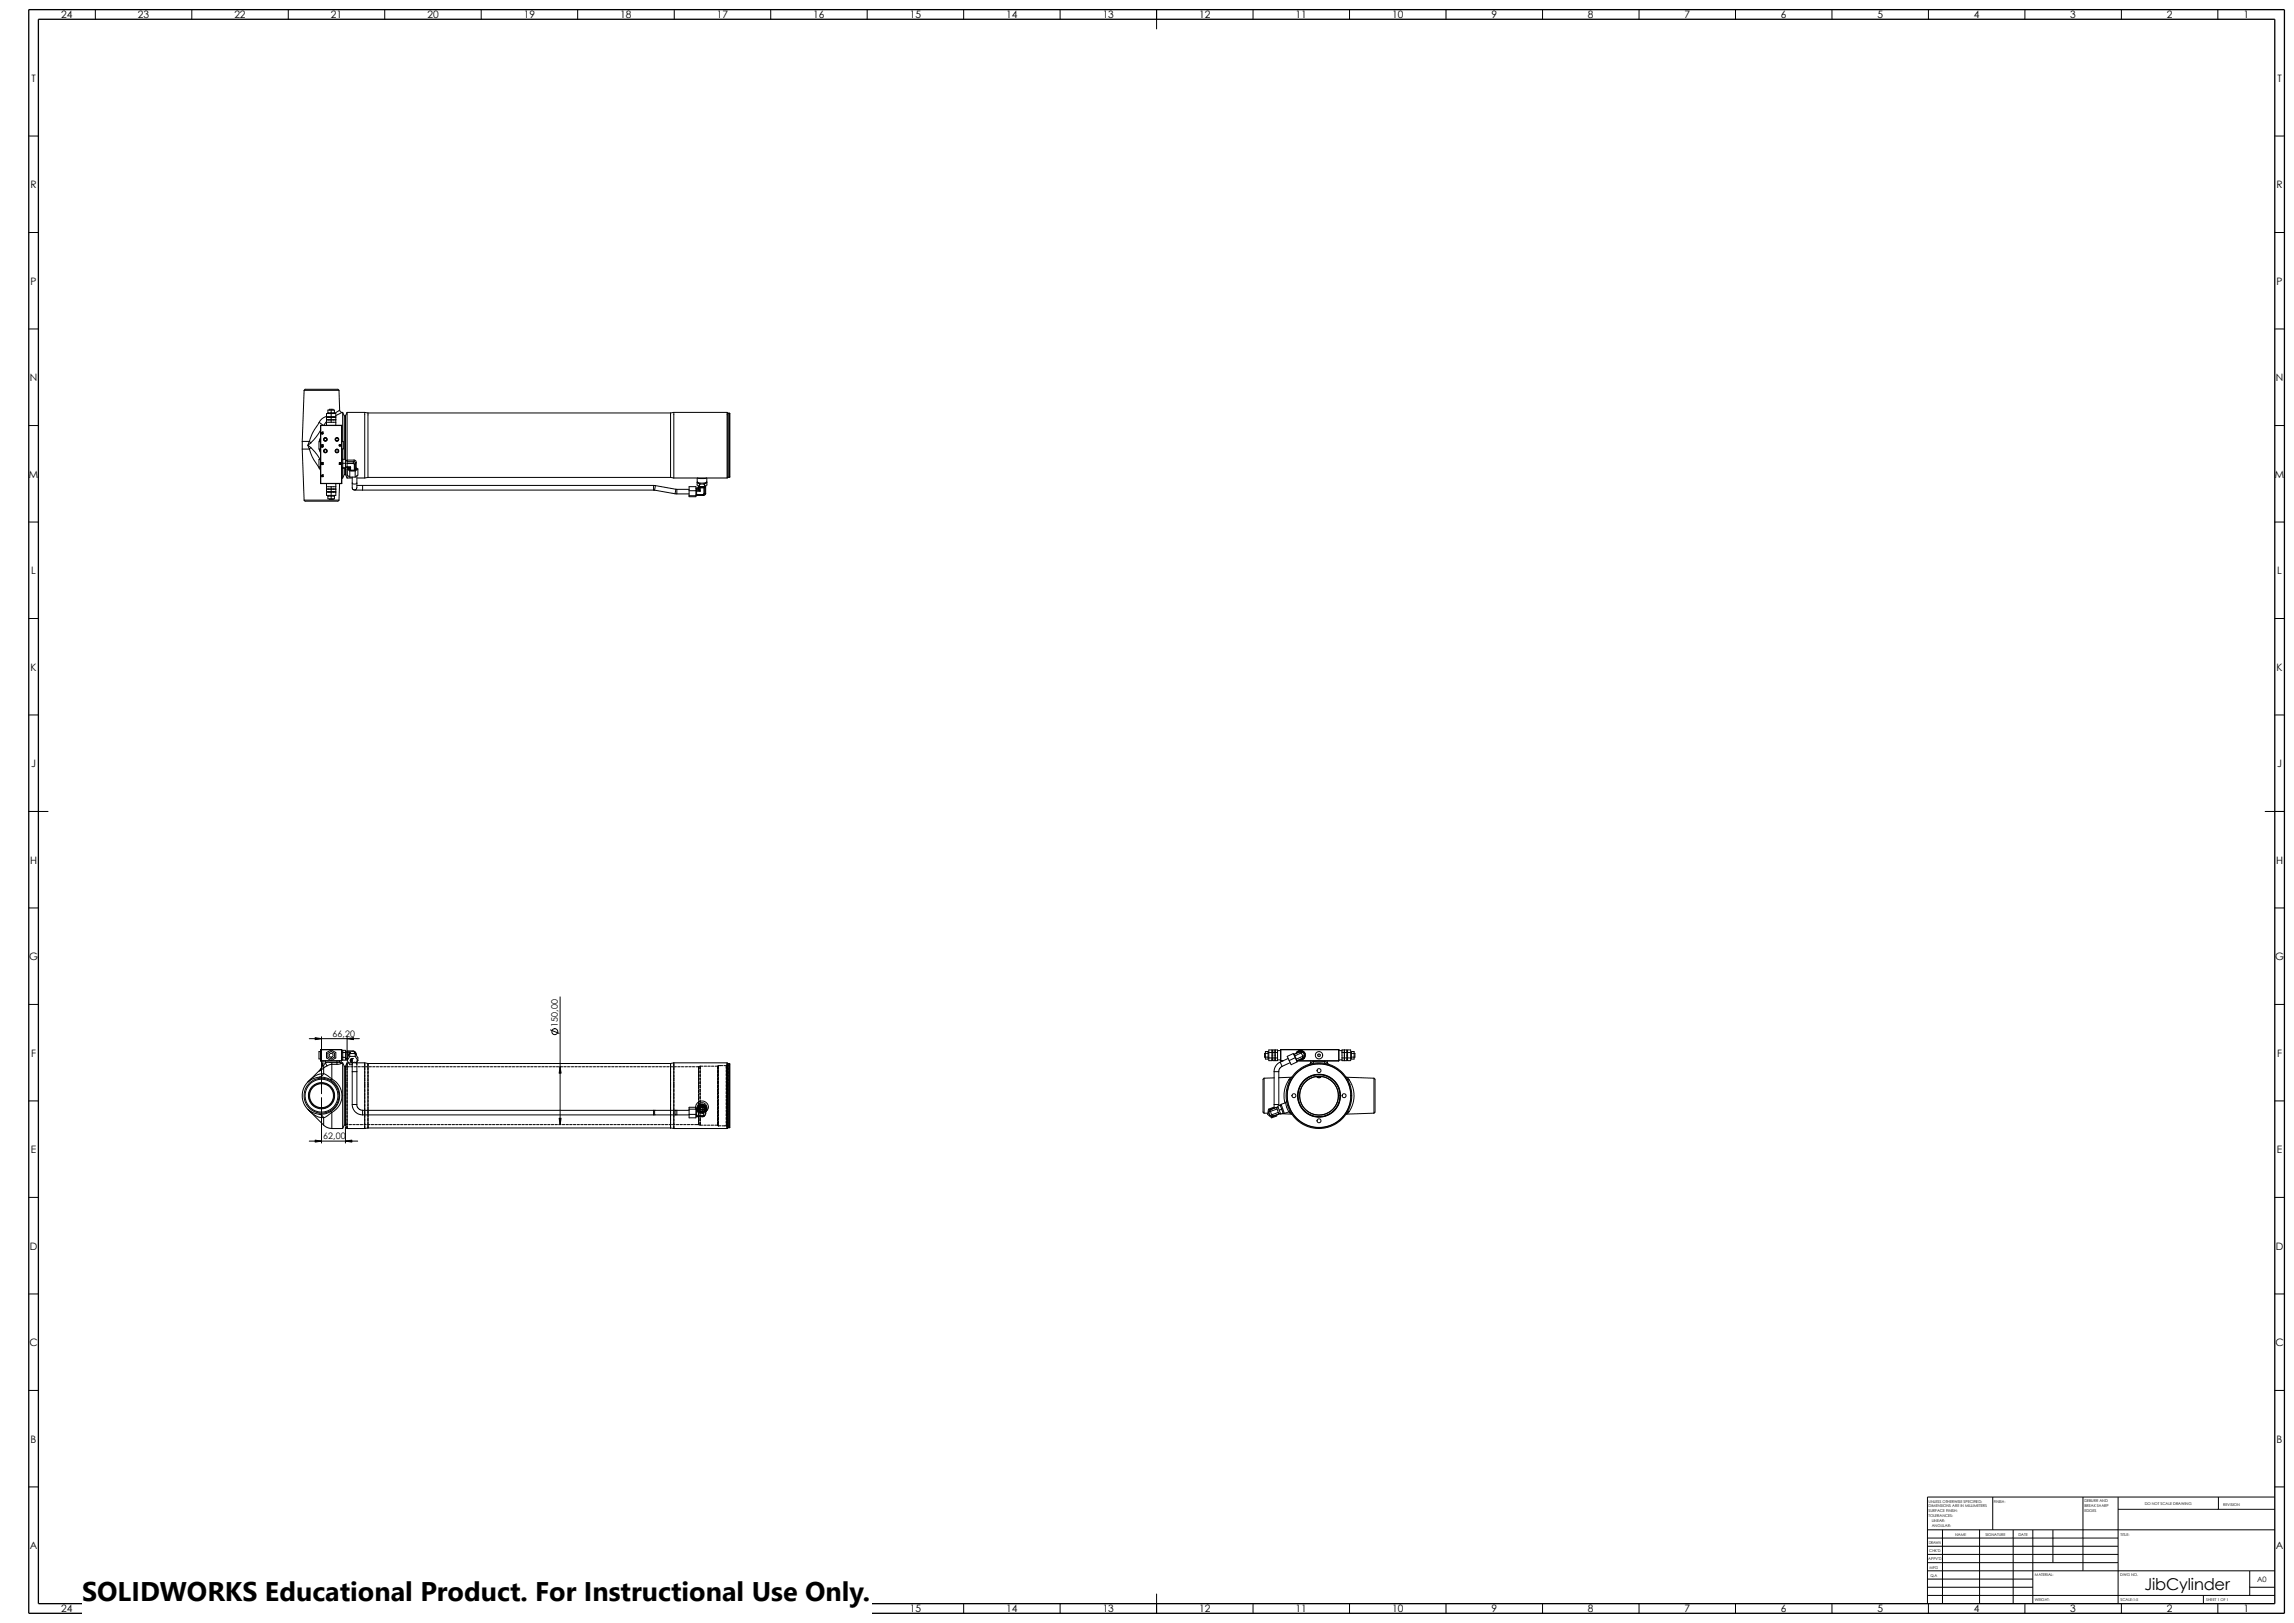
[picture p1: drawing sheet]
<svg xmlns="http://www.w3.org/2000/svg" width="1189mm" height="841mm" viewBox="0 0 1189 841" stroke-linecap="round" stroke-linejoin="round" font-family="sans-serif">
<defs><g id="words">
<text font-size="14" x="43" y="830">SOLIDWORKS Educational Product. For Instructional Use Only.</text>
<text font-size="8.4" x="1111" y="824">JibCylinder</text>
<g font-size="5.3">
<text x="32" y="10">24</text>
<text x="71" y="10">23</text>
<text x="121" y="10">22</text>
<text x="171" y="10">21</text>
<text x="221" y="10">20</text>
<text x="271" y="10">19</text>
<text x="321" y="10">18</text>
<text x="371" y="10">17</text>
<text x="421" y="10">16</text>
<text x="471" y="10">15</text>
<text x="521" y="10">14</text>
<text x="571" y="10">13</text>
<text x="621" y="10">12</text>
<text x="671" y="10">11</text>
<text x="721" y="10">10</text>
<text x="773" y="10">9</text>
<text x="823" y="10">8</text>
<text x="873" y="10">7</text>
<text x="923" y="10">6</text>
<text x="973" y="10">5</text>
<text x="1023" y="10">4</text>
<text x="1073" y="10">3</text>
<text x="1123" y="10">2</text>
<text x="1163" y="10">1</text>
<text x="16" y="42">T</text>
<text x="1180" y="42">T</text>
<text x="16" y="98">R</text>
<text x="1180" y="98">R</text>
<text x="16" y="148">P</text>
<text x="1180" y="148">P</text>
<text x="15" y="198">N</text>
<text x="1179" y="198">N</text>
<text x="15" y="248">M</text>
<text x="1179" y="248">M</text>
<text x="16" y="298">L</text>
<text x="1180" y="298">L</text>
<text x="16" y="348">K</text>
<text x="1180" y="348">K</text>
<text x="16" y="398">J</text>
<text x="1180" y="398">J</text>
<text x="16" y="448">H</text>
<text x="1180" y="448">H</text>
<text x="15" y="498">G</text>
<text x="1179" y="498">G</text>
<text x="16" y="548">F</text>
<text x="1180" y="548">F</text>
<text x="16" y="598">E</text>
<text x="1180" y="598">E</text>
<text x="15" y="648">D</text>
<text x="1179" y="648">D</text>
<text x="15" y="698">C</text>
<text x="1179" y="698">C</text>
<text x="16" y="748">B</text>
<text x="1180" y="748">B</text>
<text x="15" y="803">A</text>
<text x="1179" y="803">A</text>
<text x="32" y="836">24</text>
<text x="471" y="836">15</text>
<text x="521" y="836">14</text>
<text x="571" y="836">13</text>
<text x="621" y="836">12</text>
<text x="671" y="836">11</text>
<text x="721" y="836">10</text>
<text x="773" y="836">9</text>
<text x="823" y="836">8</text>
<text x="873" y="836">7</text>
<text x="923" y="836">6</text>
<text x="973" y="836">5</text>
<text x="1023" y="836">4</text>
<text x="1073" y="836">3</text>
<text x="1123" y="836">2</text>
<text x="1163" y="836">1</text>
</g>
<g font-size="4.6">
<text x="289" y="532" transform="rotate(-90 289 532)">150,00</text>
<text x="172" y="537">66,20</text>
<text x="168" y="590">62,00</text>
</g>
<text font-size="3.9" x="1170" y="820">A0</text>
<g font-size="2">
<text x="999" y="779">UNLESS OTHERWISE SPECIFIED:</text>
<text x="1033" y="779">FINISH:</text>
<text x="1080" y="779">DEBURR AND</text>
<text x="999" y="781">DIMENSIONS ARE IN MILLIMETERS</text>
<text x="999" y="784">SURFACE FINISH:</text>
<text x="1080" y="784">EDGES</text>
<text x="1080" y="781">BREAK SHARP</text>
<text x="1112" y="780">DO NOT SCALE DRAWING</text>
<text x="1152" y="780">REVISION</text>
<text x="999" y="786">TOLERANCES:</text>
<text x="1001" y="791">ANGULAR:</text>
<text x="1001" y="789">LINEAR:</text>
<text x="1013" y="796">NAME</text>
<text x="1029" y="796">SIGNATURE</text>
<text x="1046" y="796">DATE</text>
<text x="1099" y="796">TITLE:</text>
<text x="1000" y="800">DRAWN</text>
<text x="999" y="808">APPV'D</text>
<text x="1000" y="804">CHK'D</text>
<text x="1000" y="813">MFG</text>
<text x="1000" y="817">Q.A</text>
<text x="1055" y="817">MATERIAL:</text>
<text x="1099" y="817">DWG NO.</text>
<text x="1055" y="830">WEIGHT:</text>
<text x="1099" y="830">SCALE:1:5</text>
<text x="1143" y="830">SHEET 1 OF 1</text>
</g>
</g></defs>
<g fill="none" stroke="#000" stroke-width=".52">
<path d="M49 5v5M99 5v5M149 5v5M199 5v5M249 5v5M299 5v5M349 5v5M399 5v5M449 5v5M499 5v5M549 5v5M599 5v10"/>
<path d="M649 5v5M699 5v5M749 5v5M799 5v5M849 5v5M899 5v5M949 5v5M999 5v5M1049 5v5M1099 5v5M1149 5v5M15 70h5"/>
<path d="M1179 70h5M15 120h5M1179 120h5M15 170h5M1179 170h5M158 202l-1 27M158 202h17h1M158 202h18M165 219l2 1M165 219l-3 6-2 4M169 218l-1 2M169 216l-2 1-2 2"/>
<path d="M169 218h5M169 219h5M169 216h5M170 213h3v1h-3zM170 214h.1M171 213v-1h2v1M172 213v1M172 214v2M172 216v3M176 202v11M176 213l1 1M176 213l-3 1"/>
<path d="M177 214l-3 1M177 214h1M178 214v15M178 214v2M178 216v22M178 216h1M179 216v30M180 214v25h-1M180 214h9M180 214l-1 2M189 214v34M189 214h2"/>
<path d="M191 214v33M191 214h157M348 214v33M349 214v34M349 214h28M349 214h-1M377 214v34M377 214h.1M377 214v33v1M377 214v33M377 214h1M378 214v33"/>
<path d="M15 221h5M157 233l1 26M157 229v4M157 229h3M157 233h3M160 231l1 1M160 231v2M160 229h.1M160 229v2M160 229l1 1M160 233l2 5 3 5M160 233h.1"/>
<path d="M161 232l5 6M161 232l-1 1M161 230l-1 1M166 233v2M166 233h.1M166 228v1M166 227v1M166 223l-5 7M166 238h-1v4h1M166 229h-1v4h1M166 228h.1M166 220l11 1"/>
<path d="M166 220v31M166 220h11M167 224h.1M167 224v1M167 232h.1M167 231h.1M167 225h.1M167 240h.1M167 231v1M169 220v-6h5v6M176 240h.1M176 230v1z"/>
<path d="M176 231h.1M177 220v31M177 220v1M177 229h1v4h-1M177 221v29M177 238h2M178 233v9M178 238h.1M180 239v3M180 239h3M183 238l2 2M183 238v1"/>
<path d="M183 239l1 1M183 238h-3v1M183 239v1M184 240l1-1v4M184 240v3M184 240v1M1179 221h5M158 259v1h17l1-1M158 259h18M165 243l1 1M166 242l-1 1M166 251h11"/>
<path d="M167 241h.1M167 247h.1M167 246v1M167 246h.1M169 251v6h5v-6M169 255h5M169 253h5M169 252h5M170 257h3v1h-3zM170 257h.1M171 258v1h2v-1M172 252v3"/>
<path d="M172 255v2M172 257v1M173 257h.1M176 241h.1M176 251v8M177 248h.1M177 250l-11 1M177 250v1M177 248h1M178 242v6M178 240h1M178 242h1"/>
<path d="M178 243v3M178 246v2M178 246h1M179 246l1 2M179 243h-2M179 242h3M180 242v6M180 248h3M180 243v3l1 1M180 243l1 1M181 242h.1M181 242v1"/>
<path d="M181 243a2.3 2.3 0 0 0 3 0M181 243h.1M181 242l-1 1M181 243l1 1M181 242h1M181 242h-1M181 244v3M181 247h3M181 244h3M182 244h.1M182 242l-1 1M182 242h-1"/>
<path d="M182 242h.1M182 242v2M182 244h2M183 250v1l2-1M183 240l1 1M183 240h.1M183 240h-3h3M184 241v3M184 254h155M184 241h.1M184 244h.1M184 244v3"/>
<path d="M185 243h-1M185 243l-1 1M185 242v1M185 247v6l-1 1-1-1v-6M185 248h4M185 252h154M185 243v3l-1 1M188 252v2M191 247l-2 1M191 247h157M339 254h.1M339 252h1"/>
<path d="M339 252v2M339 254l11 2M340 252l-1 2M340 252l10 2M348 247l1 1M349 248h28M350 256h1M350 254h1M350 254v2M351 254h6M351 256h6M351 254v2"/>
<path d="M357 252h4v5h-4zM357 257h4M357 254h4M361 253h.1M361 257h4M361 254v1M361 256h.1M361 254h.1M361 255v2M361 254h1M361 256h3M361 255h2"/>
<path d="M361 250h1M361 250v1l2 1M362 250v1M362 253v1M362 253h-1v1M362 254h.1M362 253h.1M362 252v1M362 252l1 1M362 253l1 1M362 251h1M362 254l1 1"/>
<path d="M363 251v1M363 251h.1M363 252h2M363 253h.1M363 254v1M363 254h-1M363 253v1M363 253v2M363 253h2M363 251h2M364 256h.1M364 256l1 1"/>
<path d="M365 257h.1M365 251h.1M365 256h-1M365 253v3M365 253h.1M365 256h.1M365 251v1M365 252a2.2 2.2 0 0 1-3 0M365 256v1M365 252v4M365 252v1M366 252h-1"/>
<path d="M366 256l-1 1M366 256h-1M366 252v4M366 248h-5v2a4 4 0 0 0 5 0v-2M366 250l-1 1M366 250h.1M366 250v1l-1 1M377 247h.1M377 247h1M15 271h5M1179 271h5M15 321h5"/>
<path d="M1179 321h5M15 371h5M1179 371h5M15 420h10M1174 420h10M15 470h5M1179 470h5M290 517v66M15 520h5M160 538h26M163 538h4l-4 1zM167 537v30"/>
<path d="M180 538h3v1zM180 537v13M285 534l5 1M1179 520h5M160 560l-2 3-1 4v5l3 4M160 560h.1M161 559l-1 1M165 558l-5 2M165 558h3l3 2M166 555l-6 6 1-2M166 545h-1v4h1M166 544v6"/>
<path d="M166 544h11M166 550h11M167 551l1 1M167 551l-1 4M167 550v1M168 552v1M168 556l-3 2M168 556l4 3M168 556l-4 1-3 2M168 553l-2 2M168 553v3M169 551l-1 1"/>
<path d="M169 551v1M169 550v1M169 545l3-1 2 1v3l-2 2-3-2zM169 552l-1 1M170 546l2-1 1 1v2l-1 1-2-1zM171 560a10 10 0 0 1 0 16M172 559l-1 1M172 559a10 10 0 0 1 0 17M172 551h-3M172 551v8M175 552h-4h-2M175 550v2"/>
<path d="M176 550l1 1M176 550l-4 1M177 551h.1M177 551h1M177 551l-2 1M177 544v6M177 544h.1M177 544h1M177 549h1M177 550h-11M177 550h.1M178 551v2"/>
<path d="M178 551v34M178 544h1v5h-1zM178 545h1M178 548h1M178 553h1M178 553v30M179 553v30M179 553h2M179 545h1M180 546h.1M180 551v34M180 551h3"/>
<path d="M180 551l-1 2M180 549h.1M180 547h1M180 548h-1M180 550l1 2h2M181 547h.1M181 547h-1M181 546h1M181 546v1M181 547h3M181 546h3M181 547l-1 3"/>
<path d="M181 546l-1 2v2M182 549l1 1M182 546h-1M182 546h.1M182 553h1M182 546h-2M182 549h1M183 552l1-2 1 2M183 549h-1l1 1M183 548v24M183 555h2M183 545h1"/>
<path d="M183 545h.1M183 545h-3h3M183 549h-1l1 2M184 553h1M184 545h.1M184 545v1M184 551h5M184 546v1M184 547l1 3M184 546l1 2v2M184 545l1 1M184 546h1"/>
<path d="M184 546h.1M185 546v1M185 550v22h-2M185 550h.1M186 553h1M187 553h2M189 551v34M189 551h2M189 553h2M191 551v33M191 551h157M191 553h1"/>
<path d="M193 553h1M195 553h1M197 553h1M199 553h1M201 553h1M203 553h1M205 553h1M206 553h2M208 553h2M210 553h2M212 553h1M214 553h1"/>
<path d="M216 553h1M218 553h1M220 553h1M222 553h1M224 553h1M226 553h1M227 553h2M229 553h2M231 553h1M233 553h1M235 553h1M237 553h1"/>
<path d="M239 553h1M241 553h1M243 553h1M245 553h1M246 553h2M248 553h2M250 553h2M252 553h1M254 553h1M256 553h1M258 553h1M260 553h1"/>
<path d="M262 553h1M264 553h1M266 553h1M267 553h2M269 553h2M271 553h1M273 553h1M275 553h1M277 553h1M279 553h1M281 553h1M283 553h1"/>
<path d="M285 553h1M286 553h2M288 553h2M290 553l1 3h-1zM290 553h2M292 553h1M294 553h1M296 553h1M298 553h1M300 553h1M302 553h1M304 553h1"/>
<path d="M306 553h1M307 553h2M309 553h2M311 553h2M313 553h1M315 553h1M317 553h1M319 553h1M321 553h1M323 553h1M325 553h1M326 553h2"/>
<path d="M328 553h2M330 553h2M332 553h1M334 553h1M336 553h1M338 553h1M340 553h1M342 553h1M344 553h1M346 553h1M347 553h2M348 551v33"/>
<path d="M349 551v34M349 551h28M349 551h-1M349 553h2M351 553h2M353 553h1M355 553h1M357 553h1M359 553h1M361 553h1M362 553v12M363 553v1"/>
<path d="M363 555v1M363 557v1M363 558v2M364 552l-2 1M365 552h1M367 552h1M369 552h1M372 553v1M372 555v1M372 557v1M372 558v2M372 552v2"/>
<path d="M372 554v2M372 556v2M372 560v2M375 552h-4M376 552v2M376 554v2M376 556v2M376 558v2M376 560v2M377 551v34M377 551h.1M377 551v33"/>
<path d="M377 551v2M377 553v2M377 555v2M377 557v2M377 559v1M377 552h-2M377 551h1M378 551v33M655 559v17v1M655 559v18M656 545h1v4h-1zM657 546h-2v2h2"/>
<path d="M657 548h1M657 545h2M658 544h1v6h-1zM658 548h1M659 544h1M659 549h1M660 544h2v6h-2zM660 545h2M660 548h2M660 555h3M660 559h-5M660 555v19"/>
<path d="M661 544h.1M661 549h.1M661 544v6M662 544h2M662 549h2M663 558h7l-2 2M663 555v18M663 550l-2 2-1 3M663 550l1 3M664 550h1M664 544v6M664 550h.1"/>
<path d="M664 544h30M664 544h.1M664 553l-1 1v1M667 547l3-1 2 4-3 2zM668 548l-5 2M668 560l-1 2a14 14 0 0 0-1 10M669 551l-5 2M669 559l-1 1M671 546h.1M671 546v1M671 547l1 2M671 548l-3 2"/>
<path d="M672 549v1M672 545h.1M672 545l2-1 2 2M672 545l1-1h1l2 2M672 550h22M672 550h.1M673 545h.1M673 545l-2 1M673 545l1 1M674 549h.1M674 544l-2 1M674 545h-1"/>
<path d="M674 546l1 1M674 546l-3 1M674 545h1M675 545l1 1M675 548h.1M675 548l-3 2M675 545l-1 1M675 545l1 2M675 547l-3 2M675 547v1M676 548l-2 1M676 548h-1"/>
<path d="M676 547h-1M676 547v1M676 546v2M679 551h.1M679 551v1M679 550v1M681 550l-2 1M681 550v1M681 550h6M681 550h.1M682 558l1 1 2-1M683 558h1"/>
<path d="M683 546h1v1v1zM685 558h-1h-2M687 550l-1 1M687 550l1 1M687 550h.1M688 550v1M688 551h.1M688 551l1 1M694 544h-30M694 544v6M694 544h1M694 549h1"/>
<path d="M695 544h3v6h-3zM695 545h3M695 548h3M697 544h.1M697 549h.1M697 544v6M698 544h.1M698 549h.1M698 559l1 1M698 544h2v6h-2zM698 548h2M699 560a15 15 0 0 1 1 16h-1"/>
<path d="M700 548h.1M700 546h2v2h-2M700 545h2v4h-2zM700 545h-2M712 559l-14-1 1 2M712 559h1v17l-1 1M712 559v18M15 570h5M160 575l8 8M160 575l1 1M160 576l5 1M160 576h1"/>
<path d="M160 576h.1M161 576l3 3h4M165 577l3 2M167 569v23M168 579v4M171 576l-2 1h-4M171 576h1M172 576l-4 3M172 576v9M183 572v3l1 1 4 2M185 572l1 3h2M188 575v3"/>
<path d="M188 575h169M188 578h169M290 579h1l-1 4zM339 575v3M350 575v3M351 575v3M357 575h4M357 577h4M357 574h4v5h-4zM361 574a3 3 0 0 1 4-3 3 3 0 0 1 1 5h-1M361 574h.1M361 574v2"/>
<path d="M361 578h.1M361 576h4M361 574v5h3M361 574h2M361 578h4M361 574a2.5 2.5 0 0 1 3-3 2.5 2.5 0 0 1 2 3v1M361 574l1 2M361 574a2.5 2.5 0 0 1 3-2 2.5 2.5 0 0 1 2 3v-1M361 574l1 1M361 576h.1M361 576h1M362 576h.1"/>
<path d="M362 576h1M362 576l1 1M362 565v1M362 567v1M362 569v1M362 571v1M362 572v2M362 574v2M362 576v2M362 578v2M362 575l1 1M362 573v1z"/>
<path d="M362 574v1M362 573v1M362 574h.1M362 573h.1M362 574h1M363 574h-1M363 573l-2 1M363 573h2M363 574h.1M363 573h.1M363 573l-1 1M363 573h-1"/>
<path d="M363 576h.1M363 560v2M363 562v2M363 564v2M363 566v2M363 568v1M363 570v1M363 572v1M363 574v1M363 576v1M363 578v1M363 580v1"/>
<path d="M363 574h2M363 575h1M363 576h1M363 572v2M364 573h-1M364 574h-1M364 574h.1M364 572h.1M364 572l-1 1M364 573h.1M364 573l1 1M364 575h.1"/>
<path d="M364 579h.1M364 575l1 1M364 575h-3h3M364 572l1 1M364 576h.1M365 576h-2M365 573h.1M365 576v2M365 576h-1M365 573l-1 1M365 578l-1 1M365 577h-1"/>
<path d="M365 577h.1M365 573v1M365 575h-1M365 575h.1M365 574h.1M365 574v1M365 574l1 3M365 576h.1M365 575v1M365 573l1 2M365 574v2M365 573l1 1"/>
<path d="M365 578h.1M365 576l1 1M366 577l-1 1M366 575l-1 1M366 575h.1M366 574v1M366 575v1M372 562v2M372 564v2M372 566v2M372 568v1M372 570v1"/>
<path d="M372 572v1M372 574v1M372 576v1M372 578v1M372 580v1M372 562v3M372 566v1M372 567v2M372 569v2M372 571v2M372 573v2M372 575v1"/>
<path d="M372 577v1M372 579v1M376 562v3M376 566v1M376 567v2M376 569v2M376 571v2M376 573v2M376 575v1M376 577v1M376 579v1M377 561v23"/>
<path d="M655 577h2M658 576v2M658 576v1l1 1M658 575v1M658 578l1 1M658 576h.1M658 576l1 2M659 575h.1M659 575h-1M659 575l-1 1M659 578h-1M659 578h1"/>
<path d="M660 578l-1 1M660 578h.1M660 572h3M660 574l-3 1v2l2 2 3-1M661 578l-1 1M662 574h.1M662 574l-3 1M662 574v1M662 575v1M662 575l-4 1M662 576l-3 2M662 576l1 1"/>
<path d="M663 577l-3 1M663 577h1M663 575l1 2h1M663 573l1 2M663 577h.1M663 573h-1l1 2M664 572l-1 1M664 575l1 2M664 575h-1M666 577h-1M666 571l2 5M666 571l-2 1 1 4 1 1 2-1"/>
<path d="M667 571h-1M668 576h1M668 576l2 1h-6M699 576l-1 1h14M699 576h-1M1179 570h5M160 591h25M163 591h4l-4 1zM168 583l1 1 3 1M172 585h6M178 583h1M178 583v2"/>
<path d="M179 591h3v1zM179 584v8M179 583h1M179 583l1 2M180 585h9M181 583h1M183 583h1M185 583h1M187 583h1M189 583h1M190 583h2M191 584l-2 1"/>
<path d="M191 584h157M192 583h2M194 583h2M196 583h1M198 583h1M200 583h1M202 583h1M204 583h1M206 583h1M208 583h1M210 583h1M211 583h2"/>
<path d="M213 583h2M215 583h1M217 583h1M219 583h1M221 583h1M223 583h1M225 583h1M227 583h1M229 583h1M230 583h2M232 583h2M234 583h2"/>
<path d="M236 583h1M238 583h1M240 583h1M242 583h1M244 583h1M246 583h1M248 583h1M250 583h1M251 583h2M253 583h2M255 583h1M257 583h1"/>
<path d="M259 583h1M261 583h1M263 583h1M265 583h1M267 583h1M269 583h1M270 583h2M272 583h2M274 583h2M276 583h1M278 583h1M280 583h1"/>
<path d="M282 583h1M284 583h1M286 583h1M288 583h1M290 583h1M291 583h2M293 583h2M295 583h2M297 583h1M299 583h1M301 583h1M303 583h1"/>
<path d="M305 583h1M307 583h1M309 583h1M310 583h2M312 583h2M314 583h2M316 583h1M318 583h1M320 583h1M322 583h1M324 583h1M326 583h1"/>
<path d="M328 583h1M330 583h1M331 583h2M333 583h2M335 583h2M337 583h1M339 583h1M341 583h1M343 583h1M345 583h1M347 583h1M348 584l1 1"/>
<path d="M349 583h1M349 585h28M350 583h2M352 583h2M354 583h2M356 583h1M358 583h1M360 583h2M362 580v2M362 582v1M362 583h2M363 581v2"/>
<path d="M365 583h1M367 583h1M369 583h1M370 583h2M372 581v2M372 581v1M372 583h.1M372 583h2M374 583h2M376 581v1M376 583h.1M376 583l1 1"/>
<path d="M377 584h.1M377 584v1M377 584h1M15 620h5M1179 620h5M15 671h5M1179 671h5M15 721h5M1179 721h5M15 771h5M1033 776v17M1080 776v38"/>
<path d="M1098 776v55M1150 776v6M1179 771h5M1179 776h-180v55M999 793h180M999 797h99M1007 793v38M1026 793v38M1043 793v38M1054 793v38M1064 793v17M1098 782h81"/>
<path d="M999 801h99M999 805h99M999 810h99M999 814h180M999 818h55M1166 814v13M49 831v5M99 831v5M149 831v5M199 831v5M249 831v5M299 831v5"/>
<path d="M349 831v5M399 831v5M449 831v5M499 831v5M549 831v5M599 826v10M649 831v5M699 831v5M749 831v5M799 831v5M849 831v5M899 831v5"/>
<path d="M949 831v5M999 827h180M999 822h55M999 831v5M1049 831v5M1099 831v5M1142 827v4M1149 831v5M1166 822h13"/>
<circle cx="169" cy="234" r=".9"/>
<circle cx="169" cy="228" r=".9"/>
<circle cx="169" cy="234" r=".7"/>
<circle cx="169" cy="228" r=".7"/>
<circle cx="175" cy="234" r=".9"/>
<circle cx="175" cy="228" r=".9"/>
<circle cx="175" cy="228" r=".8"/>
<circle cx="175" cy="234" r=".8"/>
<circle cx="175" cy="234" r=".7"/>
<circle cx="175" cy="228" r=".7"/>
<circle cx="288" cy="535" r="1.6"/>
<circle cx="172" cy="547" r="1"/>
<circle cx="684" cy="555" r="1"/>
<circle cx="684" cy="547" r="1.9"/>
<circle cx="167" cy="568" r="6"/>
<circle cx="167" cy="568" r="9"/>
<circle cx="167" cy="568" r="7"/>
<circle cx="671" cy="568" r="1"/>
<circle cx="684" cy="568" r="17"/>
<circle cx="684" cy="568" r="11"/>
<circle cx="684" cy="568" r="10"/>
<circle cx="684" cy="568" r="16"/>
<circle cx="697" cy="568" r="1"/>
<circle cx="684" cy="581" r="1"/>
</g>
<path d="M15 5h1169v831h-1169zM20 10h1159v821h-1159z" fill="none" stroke="#000" stroke-width=".68" stroke-linecap="butt"/>
<path d="M163 538h4l-4 1zM180 538h3v1zM290 553l1 3h-1zM163 591h4l-4 1zM179 591h3v1zM290 579h1l-1 4z" fill="#000"/>
<path d="M43 815h409v26h-409z" fill="#fff"/>
<use href="#words"/>
</svg>
